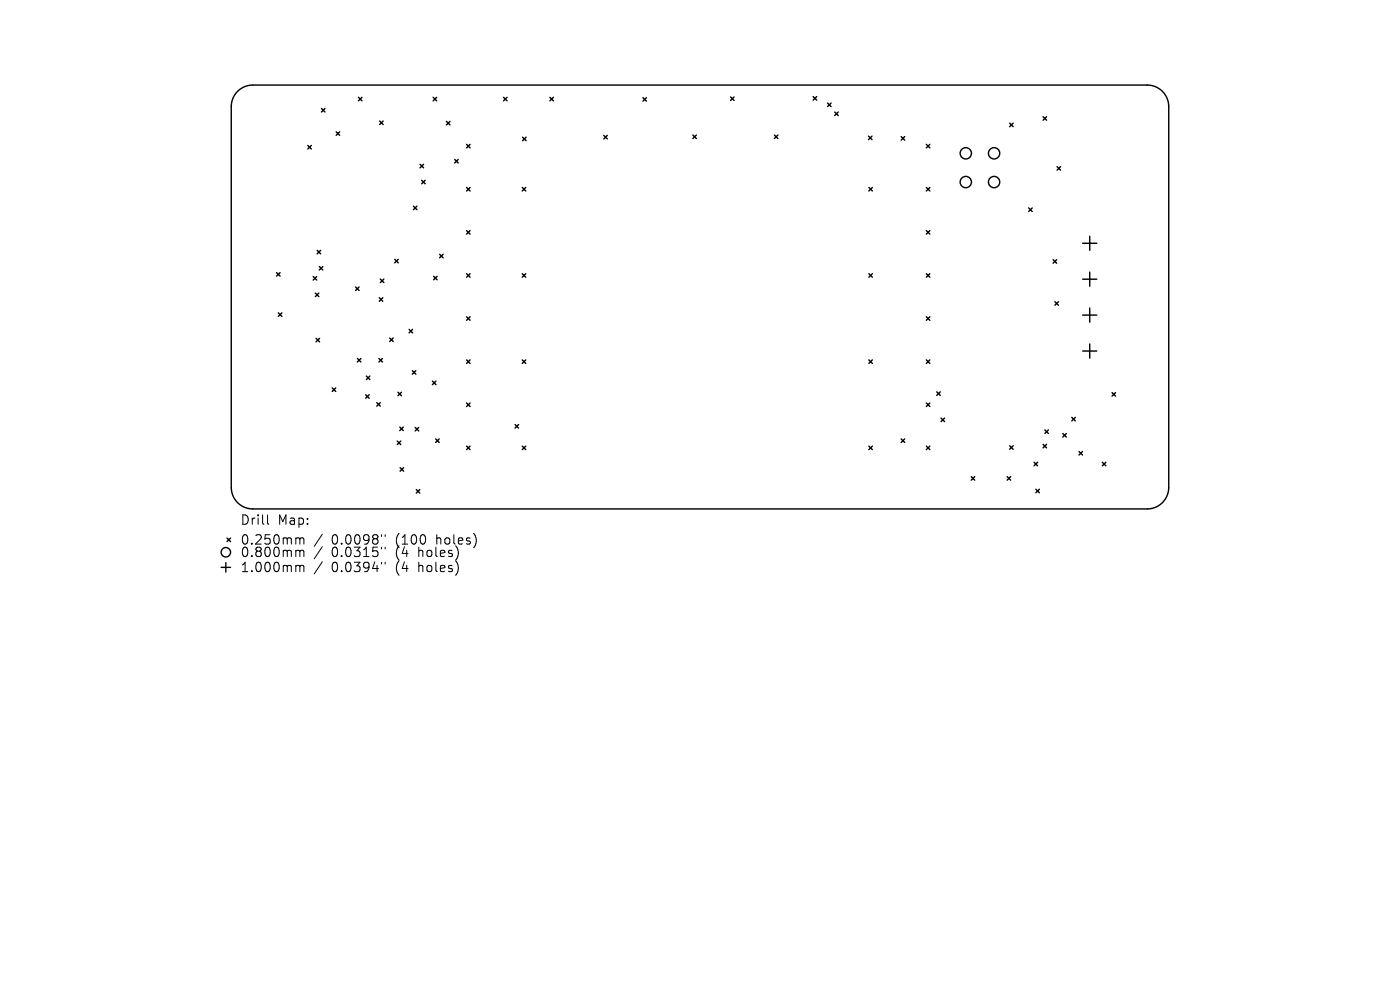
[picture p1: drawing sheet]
<svg xmlns="http://www.w3.org/2000/svg" width="297mm" height="210mm" viewBox="0 0 297 210" stroke-linecap="round" stroke-linejoin="round" font-family="sans-serif">
<defs><g id="words">
<g font-size="2.8">
<text x="50.9" y="111.6">Drill</text>
<text x="58.9" y="111.6">Map:</text>
<text x="50.9" y="115.8">0.250mm</text>
<text x="50.9" y="118.5">0.800mm</text>
<text x="70.4" y="115.8">0.0098&quot;</text>
<text x="70.4" y="118.5">0.0315&quot;</text>
<text x="84.1" y="115.8">(100</text>
<text x="84.1" y="118.5">(4</text>
<text x="89" y="118.5">holes)</text>
<text x="92.9" y="115.8">holes)</text>
<text x="50.9" y="121.7">1.000mm</text>
<text x="70.4" y="121.7">0.0394&quot;</text>
<text x="84.1" y="121.7">(4</text>
<text x="89" y="121.7">holes)</text>
</g>
</g></defs>
<g fill="none" stroke="#000" stroke-width=".3">
<path d="M50.4 19.4a4.6 4.6 0 0 1 3.2-1.4h189.8a4.6 4.6 0 0 1 4.5 4.6v80.8a4.6 4.6 0 0 1-4.5 4.6h-189.8a4.6 4.6 0 0 1-4.5-4.6v-80.8a4.6 4.6 0 0 1 1.3-3.2zM65.3 30.9l.7 .7M66 30.9l-.7 .7M68.2 23l.7 .8M68.9 23l-.7 .8M71.3 28l.8 .7M72.1 28l-.8 .7M76 20.6l.8 .8M76.8 20.6l-.8 .8M80.5 25.7l.8 .7M81.3 25.7l-.8 .7M89.1 34.9l.8 .7"/>
<path d="M89.5 38.2l.7 .8M89.9 34.9l-.8 .7M90.2 38.2l-.7 .8M91.9 20.6l.7 .8M92.6 20.6l-.7 .8M94.7 25.7l.8 .8M95.5 25.7l-.8 .8M96.5 33.8l.7 .8M97.2 33.8l-.7 .8M99 30.6l.7 .8M99 39.8l.7 .7M99.7 39.8l-.7 .7"/>
<path d="M99.7 30.6l-.7 .8M106.8 20.6l.8 .8M107.6 20.6l-.8 .8M110.8 39.8l.7 .7M110.9 29.1l.7 .7M111.5 39.8l-.7 .7M111.6 29.1l-.7 .7M116.7 20.6l.7 .8M117.4 20.6l-.7 .8M128.1 28.7l.7 .8M128.8 28.7l-.7 .8M136.4 20.7l.7 .8"/>
<path d="M137.1 20.7l-.7 .8M147 28.6l.7 .8M147.7 28.6l-.7 .8M155 20.6l.7 .7M155.7 20.6l-.7 .7M164.3 28.6l.7 .8M165 28.6l-.7 .8M172.5 20.5l.8 .7M173.3 20.5l-.8 .7M175.6 21.9l.7 .7M176.3 21.9l-.7 .7M177.1 23.8l.7 .7"/>
<path d="M177.8 23.8l-.7 .7M184.2 28.9l.8 .7M184.3 39.8l.8 .7M185 28.9l-.8 .7M185.1 39.8l-.8 .7M191.2 29l.7 .7M191.9 29l-.7 .7M196.5 30.6l.8 .8M196.5 39.8l.8 .7M197.3 30.6l-.8 .8M197.3 39.8l-.8 .7M214.2 26.1l.7 .8"/>
<path d="M214.9 26.1l-.7 .8M221.3 24.8l.7 .7M222 24.8l-.7 .7M224.2 35.3l.8 .8M225 35.3l-.8 .8M58.7 57.8l.7 .8M59.4 57.8l-.7 .8M66.4 58.7l.8 .7M67.2 58.7l-.8 .7M67.3 53.1l.7 .8M67.7 56.5l.8 .8M68 53.1l-.7 .8"/>
<path d="M68.5 56.5l-.8 .8M80.7 59.2l.7 .7M81.4 59.2l-.7 .7M83.7 55l.8 .8M84.5 55l-.8 .8M87.7 43.7l.7 .8M88.4 43.7l-.7 .8M92 58.6l.7 .8M92.7 58.6l-.7 .8M93.3 53.9l.7 .8M94 53.9l-.7 .8M99 48.9l.7 .8"/>
<path d="M99 58.1l.7 .7M99.7 48.9l-.7 .8M99.7 58.1l-.7 .7M110.8 58.1l.7 .7M111.5 58.1l-.7 .7M184.3 58.1l.8 .7M185.1 58.1l-.8 .7M196.5 48.9l.8 .8M196.5 58.1l.8 .7M197.3 48.9l-.8 .8M197.3 58.1l-.8 .7M218.2 44.1l.8 .8"/>
<path d="M219 44.1l-.8 .8M223.4 55.1l.8 .7M224.2 55.1l-.8 .7M229.7 51.6h3M229.7 59.2h3M231.2 50.1v3M231.2 57.7v3M59 66.4l.8 .7M59.8 66.4l-.8 .7M66.9 62.2l.7 .7M67 71.8l.8 .7M67.6 62.2l-.7 .7"/>
<path d="M67.8 71.8l-.8 .7M75.4 60.9l.8 .7M75.8 76l.8 .8M76.2 60.9l-.8 .7M76.6 76l-.8 .8M77.7 79.8l.8 .7M78.5 79.8l-.8 .7M80.4 76l.7 .8M80.5 63.2l.7 .7M81.1 76l-.7 .8M81.2 63.2l-.7 .7M82.7 71.7l.7 .7"/>
<path d="M83.4 71.7l-.7 .7M86.8 69.9l.7 .7M87.5 78.6l.7 .8M87.5 69.9l-.7 .7M88.2 78.6l-.7 .8M99 67.2l.7 .7M99 76.3l.7 .8M99.7 76.3l-.7 .8M99.7 67.2l-.7 .7M110.8 76.3l.7 .8M111.5 76.3l-.7 .8M184.3 76.3l.8 .8"/>
<path d="M185.1 76.3l-.8 .8M196.5 67.2l.8 .7M196.5 76.3l.8 .8M197.3 67.2l-.8 .7M197.3 76.3l-.8 .8M223.8 64l.7 .7M224.5 64l-.7 .7M229.7 66.8h3M229.7 74.5h3M231.2 65.3v3M231.2 73v3M70.5 82.3l.7 .7"/>
<path d="M71.2 82.3l-.7 .7M77.6 83.7l.7 .8M78.3 83.7l-.7 .8M79.9 85.4l.8 .8M80.7 85.4l-.8 .8M84.3 93.6l.7 .7M84.4 83.2l.8 .8M84.8 90.6l.8 .7M84.9 99.2l.7 .8M85 93.6l-.7 .7M85.2 83.2l-.8 .8M85.6 90.6l-.8 .7"/>
<path d="M85.6 99.2l-.7 .8M88.1 90.7l.7 .7M88.8 90.7l-.7 .7M91.7 80.8l.8 .8M92.4 93.1l.8 .8M92.5 80.8l-.8 .8M93.2 93.1l-.8 .8M99 85.5l.7 .7M99 94.6l.7 .8M99.7 85.5l-.7 .7M99.7 94.6l-.7 .8M109.3 90.1l.7 .7"/>
<path d="M110 90.1l-.7 .7M110.8 94.6l.7 .8M111.5 94.6l-.7 .8M184.3 94.6l.8 .8M185.1 94.6l-.8 .8M191.2 93.1l.7 .8M191.9 93.1l-.7 .8M196.5 85.5l.8 .7M196.5 94.6l.8 .8M197.3 85.5l-.8 .7M197.3 94.6l-.8 .8M198.7 83.1l.8 .8"/>
<path d="M199.5 83.1l-.8 .8M199.6 88.7l.8 .7M200.4 88.7l-.8 .7M214.2 94.6l.7 .7M214.9 94.6l-.7 .7M219.4 98.1l.7 .7M220.1 98.1l-.7 .7M221.3 94.3l.7 .7M221.7 91.2l.7 .8M222 94.3l-.7 .7M222.4 91.2l-.7 .8M225.5 92l.7 .7"/>
<path d="M226.2 92l-.7 .7M227.4 88.5l.7 .8M228.1 88.5l-.7 .8M228.9 95.8l.7 .7M229.6 95.8l-.7 .7M233.9 98.1l.7 .7M234.6 98.1l-.7 .7M235.9 83.3l.8 .7M236.7 83.3l-.8 .7M47.9 119.4v2M48.2 114.1l.7 .8M48.9 114.1l-.7 .8"/>
<path d="M88.3 103.9l.8 .7M89.1 103.9l-.8 .7M206 101.1l.8 .8M206.8 101.1l-.8 .8M213.7 101.1l.7 .8M214.4 101.1l-.7 .8M219.8 103.8l.7 .7M220.5 103.8l-.7 .7M46.9 120.4h2"/>
<circle cx="204.9" cy="38.6" r="1.2"/>
<circle cx="204.9" cy="32.5" r="1.2"/>
<circle cx="210.9" cy="38.6" r="1.2"/>
<circle cx="210.9" cy="32.5" r="1.2"/>
<circle cx="47.9" cy="117.1" r="1"/>
</g>
<g fill="none" stroke="#000" stroke-width=".21">
<path d="M56.8 109.2v1.7l.2 .3M63 114.1h.3l.3 .3M63 116.7l.5 .1 .1 .2M63 119.9l.5 .1 .1 .2M63.6 114.4l.3-.3 .5 .1 .1 1.2M63.6 114.4v1M63.6 117v1.1M63.6 117l.3-.3 .5 .1 .1 1.3M68.4 113.3l-1.7 2.6M68.4 116l-1.7 2.5M68.4 119.2l-1.7 2.5M80.9 113.4v.4"/>
<path d="M80.9 116.1v.3M80.9 119.3v.3M81.7 113.4v.4M81.7 116.1v.3M81.7 119.3v.3M63.6 120.2v1.1M63.6 120.2l.3-.3 .5 .1 .1 1.3"/>
</g>
<use href="#words"/>
</svg>
